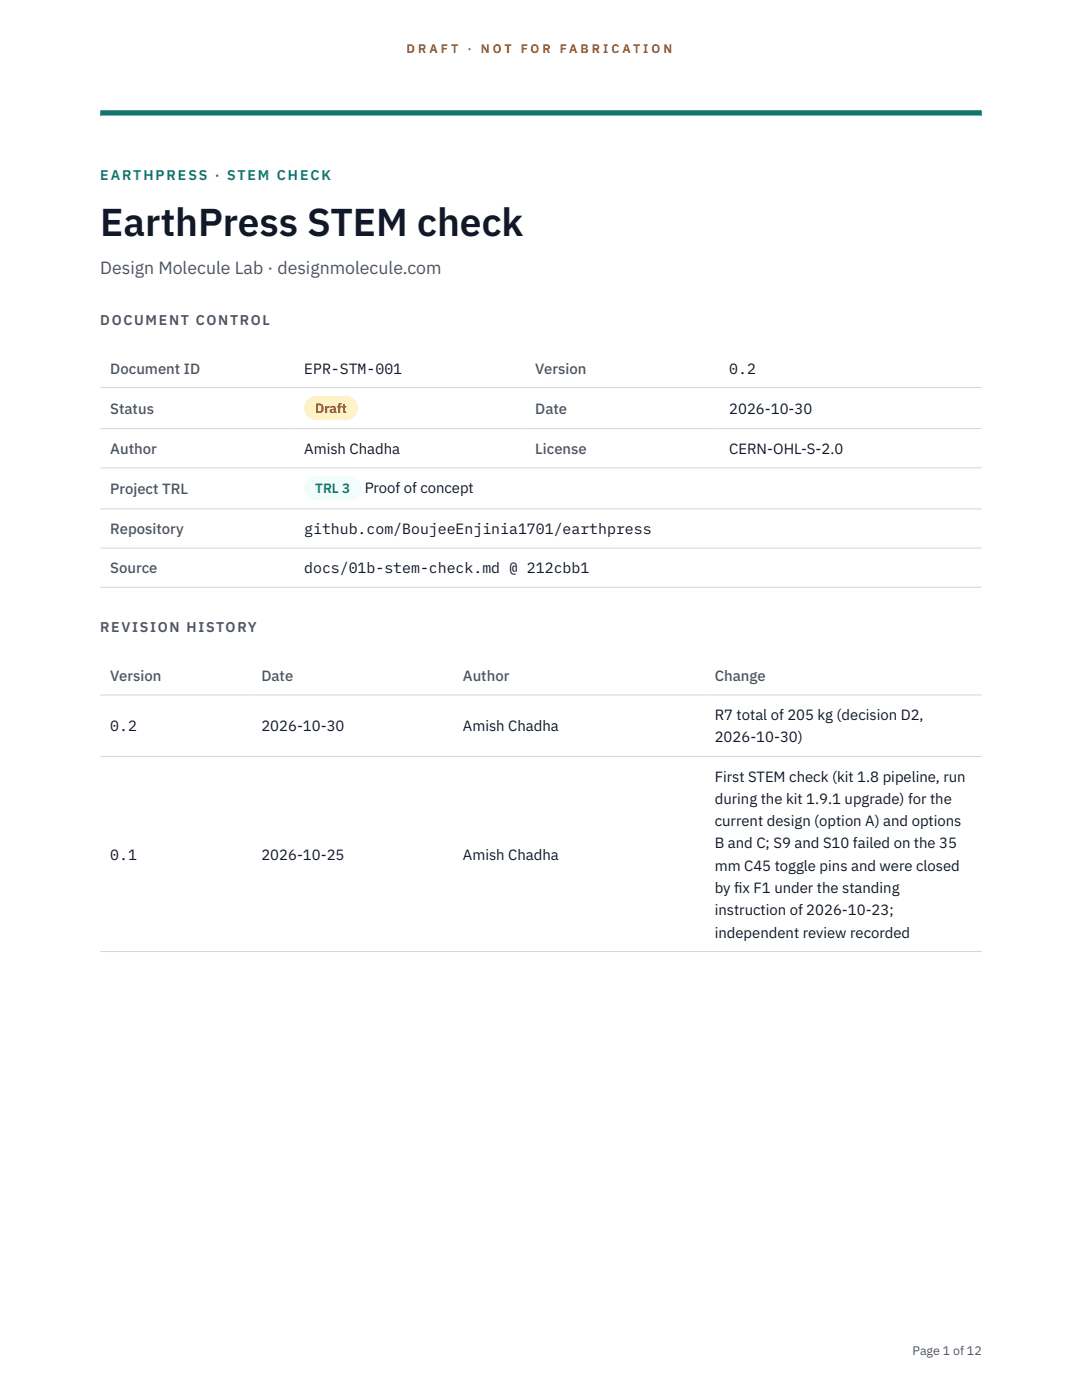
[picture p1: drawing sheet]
<svg xmlns="http://www.w3.org/2000/svg" width="216mm" height="279mm" viewBox="0 0 216 279" stroke-linecap="round" stroke-linejoin="round" font-family="sans-serif">
<defs><g id="words">
<text font-size="7.8" fill="#111827" x="20" y="47.1">EarthPress STEM check</text>
<text font-size="3.5" fill="#4b5563" x="20" y="54.6">Design Molecule Lab · designmolecule.com</text>
<g font-size="3" fill="#4b5563">
<text x="22" y="74.5">Document ID</text>
<text x="106.8" y="74.5">Version</text>
<text x="22" y="82.6">Status</text>
<text x="106.8" y="82.6">Date</text>
<text x="22" y="90.6">Author</text>
<text x="106.8" y="90.6">License</text>
<text x="22" y="98.6">Project TRL</text>
<text x="22" y="106.6">Repository</text>
<text x="22" y="114.4">Source</text>
<text x="22" y="135.9">Version</text>
<text x="52.2" y="135.9">Date</text>
<text x="92.4" y="135.9">Author</text>
<text x="142.6" y="135.9">Change</text>
</g>
<g font-size="3" fill="#111827">
<text x="60.7" y="74.5">EPR-STM-001</text>
<text x="145.5" y="74.5">0.2</text>
<text x="145.5" y="82.6">2026-10-30</text>
<text x="60.7" y="90.6">Amish Chadha</text>
<text x="145.5" y="90.6">CERN-OHL-S-2.0</text>
<text x="72.8" y="98.5">Proof of concept</text>
<text x="60.7" y="106.6">github.com/BoujeeEnjinia1701/earthpress</text>
<text x="60.7" y="114.4">docs/01b-stem-check.md @ 212cbb1</text>
<text x="142.6" y="143.7">R7 total of 205 kg (decision D2,</text>
<text x="22" y="145.9">0.2</text>
<text x="52.2" y="145.9">2026-10-30</text>
<text x="92.4" y="145.9">Amish Chadha</text>
<text x="142.6" y="148.2">2026-10-30)</text>
<text x="142.6" y="156">First STEM check (kit 1.8 pipeline, run</text>
<text x="142.6" y="160.4">during the kit 1.9.1 upgrade) for the</text>
<text x="142.6" y="164.9">current design (option A) and options</text>
<text x="22" y="171.5">0.1</text>
<text x="52.2" y="171.5">2026-10-25</text>
<text x="92.4" y="171.5">Amish Chadha</text>
<text x="142.6" y="169.3">B and C; S9 and S10 failed on the 35</text>
<text x="142.6" y="173.8">mm C45 toggle pins and were closed</text>
<text x="142.6" y="178.2">by f</text>
<text x="146.5" y="178.2">ix F1 under the standing</text>
<text x="142.6" y="182.7">instruction of 2026-10-23;</text>
<text x="142.6" y="187.1">independent review recorded</text>
</g>
<text font-size="2.8" fill="#0f766e" x="20" y="36">EARTHPRESS · STEM CHECK</text>
<g font-size="2.8" fill="#4b5563">
<text x="20" y="64.8">DOCUMENT CONTROL</text>
<text x="20" y="126.2">REVISION HISTORY</text>
</g>
<text font-size="2.7" fill="#92400e" x="62.9" y="82.5">Draft</text>
<text font-size="2.7" fill="#0f766e" x="62.9" y="98.5">TRL 3</text>
<g font-size="2.5" fill="#b45309">
<text x="81.1" y="10.5">D R A F T</text>
<text x="93.3" y="10.5">·</text>
<text x="95.9" y="10.5">N O T</text>
<text x="103.9" y="10.5">F O R</text>
<text x="111.7" y="10.5">F A B R I C A T I O N</text>
</g>
<text font-size="2.5" fill="#4b5563" x="182.1" y="270.3">Page 1 of 12</text>
</g></defs>
<path d="M20 23.1h175.9zM20 22h175.9v1.1h-175.9z" fill-rule="evenodd" fill="#0f766e"/>
<path d="M20 77.3h175.9M20 85.5h175.9M20 93.4h175.9M20 101.6h175.9M20 109.4h175.9M20 117.2h175.9M20 138.7h175.9M20 151h175.9M20 189.9h175.9" fill="none" stroke="#d1d5db" stroke-width=".2"/>
<path d="M60.7 79h10.7v4.9h-10.7z" fill="#fef3c7"/>
<path d="M60.7 95.1h11.4v4.8h-11.4z" fill="#f0fdfa"/>
<use href="#words"/>
</svg>
